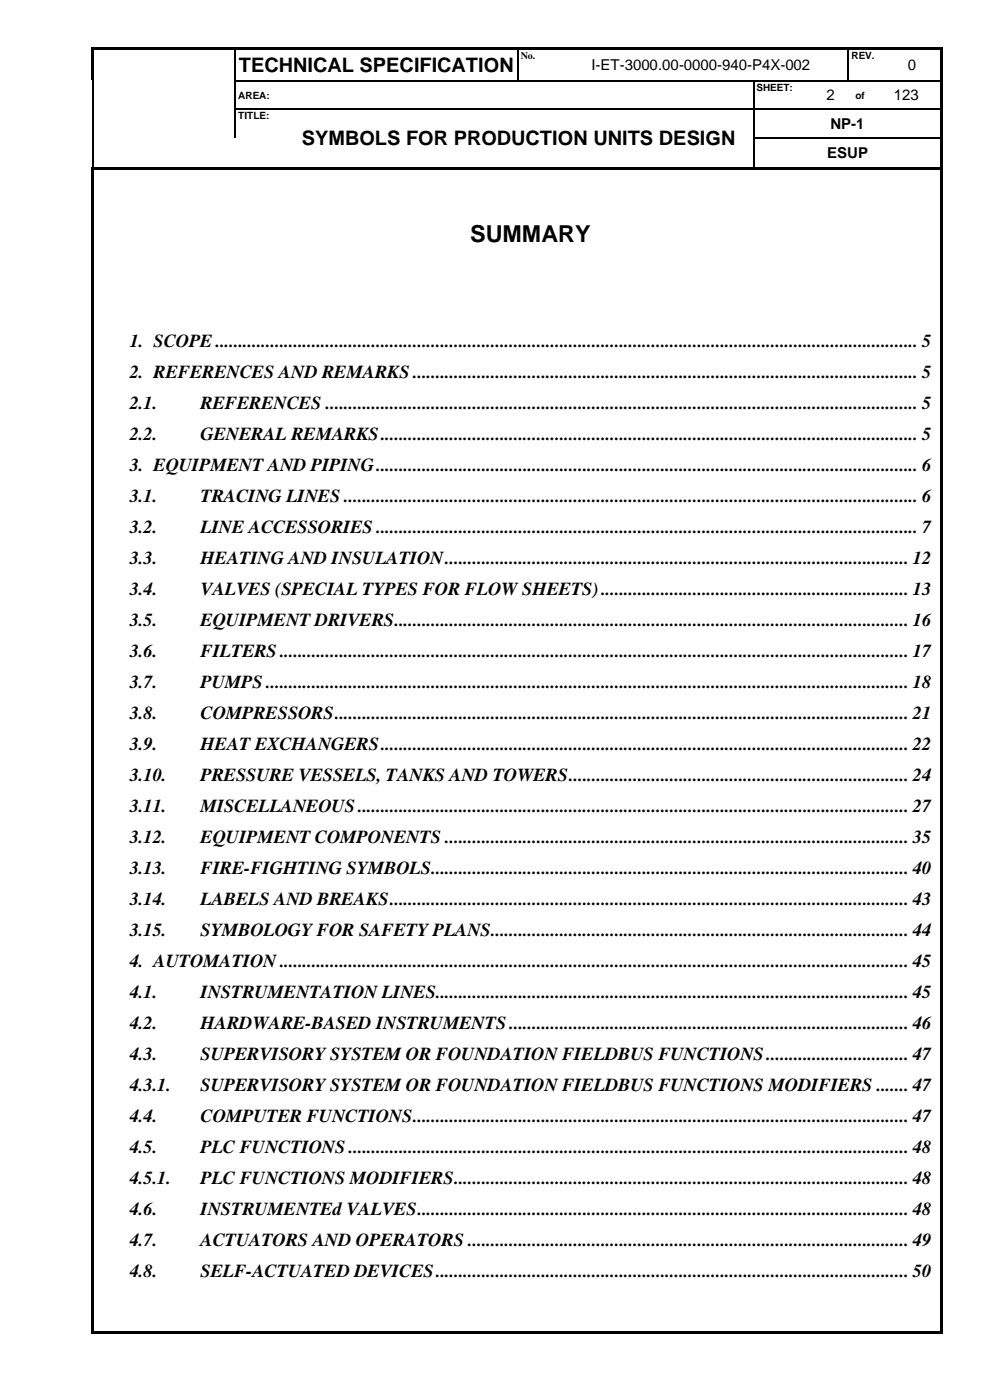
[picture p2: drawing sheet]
<svg xmlns="http://www.w3.org/2000/svg" width="210mm" height="297mm" viewBox="0 0 210 297" stroke-linecap="round" stroke-linejoin="round" font-family="sans-serif">
<defs><g id="words">
<text font-size="5" x="99.8" y="51.4">SUMMARY</text>
<g font-size="4.2">
<text x="50.6" y="15.3">TECHNICAL SPECIFICATION</text>
<text x="64" y="30.9">SYMBOLS FOR PRODUCTION UNITS DESIGN</text>
</g>
<g font-size="3.9">
<text x="27.5" y="73.6">1. SCOPE......................................................................................................................................................... 5</text>
<text x="27.5" y="80.2">2. REFERENCES AND REMARKS .............................................................................................................. 5</text>
<text x="27.5" y="86.8">2.1.</text>
<text x="42.6" y="86.8">REFERENCES ................................................................................................................................. 5</text>
<text x="27.5" y="93.4">2.2.</text>
<text x="42.6" y="93.4">GENERAL REMARKS..................................................................................................................... 5</text>
<text x="27.5" y="100">3. EQUIPMENT AND PIPING...................................................................................................................... 6</text>
<text x="27.5" y="106.5">3.1.</text>
<text x="42.6" y="106.5">TRACING LINES ............................................................................................................................. 6</text>
<text x="27.5" y="113.1">3.2.</text>
<text x="42.6" y="113.1">LINE ACCESSORIES ...................................................................................................................... 7</text>
<text x="27.5" y="119.7">3.3.</text>
<text x="42.6" y="119.7">HEATING AND INSULATION..................................................................................................... 12</text>
<text x="27.5" y="126.3">3.4.</text>
<text x="42.6" y="126.3">VALVES (SPECIAL TYPES FOR FLOW SHEETS)................................................................... 13</text>
<text x="27.5" y="132.9">3.5.</text>
<text x="42.6" y="132.9">EQUIPMENT DRIVERS................................................................................................................ 16</text>
<text x="27.5" y="139.4">3.6.</text>
<text x="42.6" y="139.4">FILTERS ......................................................................................................................................... 17</text>
<text x="27.5" y="146">3.7.</text>
<text x="42.6" y="146">PUMPS ............................................................................................................................................ 18</text>
<text x="27.5" y="152.6">3.8.</text>
<text x="42.6" y="152.6">COMPRESSORS............................................................................................................................. 21</text>
<text x="27.5" y="159.2">3.9.</text>
<text x="42.6" y="159.2">HEAT EXCHANGERS................................................................................................................... 22</text>
<text x="27.5" y="165.8">3.10.</text>
<text x="42.6" y="165.8">PRESSURE VESSELS, TANKS AND TOWERS.......................................................................... 24</text>
<text x="27.5" y="172.3">3.11.</text>
<text x="42.6" y="172.3">MISCELLANEOUS........................................................................................................................ 27</text>
<text x="27.5" y="178.9">3.12.</text>
<text x="42.6" y="178.9">EQUIPMENT COMPONENTS ..................................................................................................... 35</text>
<text x="27.5" y="185.5">3.13.</text>
<text x="42.6" y="185.5">FIRE-FIGHTING SYMBOLS........................................................................................................ 40</text>
<text x="27.5" y="192.1">3.14.</text>
<text x="42.6" y="192.1">LABELS AND BREAKS................................................................................................................. 43</text>
<text x="27.5" y="198.7">3.15.</text>
<text x="42.6" y="198.7">SYMBOLOGY FOR SAFETY PLANS........................................................................................... 44</text>
<text x="27.5" y="205.2">4. AUTOMATION......................................................................................................................................... 45</text>
<text x="27.5" y="211.8">4.1.</text>
<text x="42.6" y="211.8">INSTRUMENTATION LINES....................................................................................................... 45</text>
<text x="27.5" y="218.4">4.2.</text>
<text x="42.6" y="218.4">HARDWARE-BASED INSTRUMENTS ....................................................................................... 46</text>
<text x="27.5" y="225">4.3.</text>
<text x="42.6" y="225">SUPERVISORY SYSTEM OR FOUNDATION FIELDBUS FUNCTIONS............................... 47</text>
<text x="27.5" y="231.6">4.3.1.</text>
<text x="42.6" y="231.6">SUPERVISORY SYSTEM OR FOUNDATION FIELDBUS FUNCTIONS MODIFIERS ....... 47</text>
<text x="27.5" y="238.1">4.4.</text>
<text x="42.6" y="238.1">COMPUTER FUNCTIONS............................................................................................................ 47</text>
<text x="27.5" y="244.7">4.5.</text>
<text x="42.6" y="244.7">PLC FUNCTIONS .......................................................................................................................... 48</text>
<text x="27.5" y="251.3">4.5.1.</text>
<text x="42.6" y="251.3">PLC FUNCTIONS MODIFIERS................................................................................................... 48</text>
<text x="27.5" y="257.9">4.6.</text>
<text x="42.6" y="257.9">INSTRUMENTEd VALVES........................................................................................................... 48</text>
<text x="27.5" y="264.4">4.7.</text>
<text x="42.6" y="264.4">ACTUATORS AND OPERATORS ................................................................................................ 49</text>
<text x="27.5" y="271">4.8.</text>
<text x="42.6" y="271">SELF-ACTUATED DEVICES....................................................................................................... 50</text>
</g>
<g font-size="3.2">
<text x="125.5" y="14.9">I-ET-3000.00-0000-940-P4X-002</text>
<text x="192.6" y="14.9">0</text>
<text x="175.3" y="21.3">2</text>
<text x="189.6" y="21.3">123</text>
<text x="176.2" y="27.3">NP-1</text>
<text x="175.5" y="33.6">ESUP</text>
</g>
<g font-size="2.1">
<text x="110.5" y="12.5">No.</text>
<text x="180.6" y="12.5">REV.</text>
<text x="50.6" y="20.9">AREA:</text>
<text x="160.5" y="19.3">SHEET:</text>
<text x="181.5" y="20.9">of</text>
<text x="50.6" y="25.2">TITLE:</text>
</g>
</g></defs>
<g fill="#000">
<path d="M19.3 10h.6v.5h-.6z" fill-rule="evenodd"/>
<path d="M19.3 10h.6v.5h-.6z" fill-rule="evenodd"/>
<path d="M19.3 10.5h.6v6.5h-.6z" fill-rule="evenodd"/>
<path d="M19.6 17h.3v.3h-.3z" fill-rule="evenodd"/>
<path d="M19.9 10h29.9v.5h-29.9z" fill-rule="evenodd"/>
<path d="M49.8 10.5h.2z" fill-rule="evenodd"/>
<path d="M49.8 10h.5v.5h-.5z" fill-rule="evenodd"/>
<path d="M49.8 17h.2v.3h-.2z" fill-rule="evenodd"/>
<path d="M50.3 10h59.5v.5h-59.5z" fill-rule="evenodd"/>
<path d="M109.8 10.5h.3z" fill-rule="evenodd"/>
<path d="M109.8 10h.5v.5h-.5z" fill-rule="evenodd"/>
<path d="M109.8 17h.3v.3h-.3z" fill-rule="evenodd"/>
<path d="M110.3 10h7.2v.5h-7.2z" fill-rule="evenodd"/>
<path d="M117.5 10h.5v.5h-.5z" fill-rule="evenodd"/>
<path d="M117.5 17h.2v.3h-.2z" fill-rule="evenodd"/>
<path d="M118 10h61.9v.5h-61.9z" fill-rule="evenodd"/>
<path d="M159.8 17h.3v.3h-.3z" fill-rule="evenodd"/>
<path d="M172.5 17h.3v.3h-.3z" fill-rule="evenodd"/>
<path d="M179.9 10.5h.2z" fill-rule="evenodd"/>
<path d="M179.9 10h.5v.5h-.5z" fill-rule="evenodd"/>
<path d="M179.9 17h.2v.3h-.2z" fill-rule="evenodd"/>
<path d="M180.1 17h.3v.3h-.3z" fill-rule="evenodd"/>
<path d="M180.4 10h7.1v.5h-7.1z" fill-rule="evenodd"/>
<path d="M185 17h.2v.3h-.2z" fill-rule="evenodd"/>
<path d="M187.5 10h.5v.5h-.5z" fill-rule="evenodd"/>
<path d="M187.5 17h.2v.3h-.2z" fill-rule="evenodd"/>
<path d="M188 10h11.6v.5h-11.6z" fill-rule="evenodd"/>
<path d="M199.6 10h.5v.5h-.5z" fill-rule="evenodd"/>
<path d="M199.6 10h.5v.5h-.5z" fill-rule="evenodd"/>
<path d="M199.6 10.5h.5v6.5h-.5z" fill-rule="evenodd"/>
<path d="M199.6 17h.5v.3h-.5z" fill-rule="evenodd"/>
<path d="M19.5 35.4h.5v.6h-.5z" fill-rule="evenodd"/>
<path d="M19.5 35.4h.5v.5h-.5z" fill-rule="evenodd"/>
<path d="M19.6 23h.3v.2h-.3z" fill-rule="evenodd"/>
<path d="M19.6 29.2h.3v.3h-.3z" fill-rule="evenodd"/>
<path d="M20 35.4h.5v.5h-.5z" fill-rule="evenodd"/>
<path d="M20.5 35.4h29.4v.5h-29.4z" fill-rule="evenodd"/>
<path d="M49.8 23h.2v.2h-.2z" fill-rule="evenodd"/>
<path d="M49.9 35.4h.5v.5h-.5z" fill-rule="evenodd"/>
<path d="M50.4 35.4h9.8v.5h-9.8z" fill-rule="evenodd"/>
<path d="M60.2 23h.3v.2h-.3z" fill-rule="evenodd"/>
<path d="M60.2 35.4h.6v.5h-.6z" fill-rule="evenodd"/>
<path d="M60.8 35.4h99v.5h-99z" fill-rule="evenodd"/>
<path d="M159.8 23h.3v.2h-.3z" fill-rule="evenodd"/>
<path d="M159.8 29.2h.3v.3h-.3z" fill-rule="evenodd"/>
<path d="M159.8 35.4h.6v.5h-.6z" fill-rule="evenodd"/>
<path d="M160.4 35.4h39.2v.5h-39.2z" fill-rule="evenodd"/>
<path d="M172.5 23h.3v.2h-.3z" fill-rule="evenodd"/>
<path d="M180 23h.2v.2h-.2z" fill-rule="evenodd"/>
<path d="M185 23h.2v.2h-.2z" fill-rule="evenodd"/>
<path d="M199.6 17.3h.5v5.7h-.5z" fill-rule="evenodd"/>
<path d="M199.6 23h.5v.2h-.5z" fill-rule="evenodd"/>
<path d="M199.6 23.2h.5v6h-.5z" fill-rule="evenodd"/>
<path d="M199.6 29.2h.5v.3h-.5z" fill-rule="evenodd"/>
<path d="M199.6 29.5h.5v5.9h-.5z" fill-rule="evenodd"/>
<path d="M199.6 35.4h.5v.6h-.5z" fill-rule="evenodd"/>
<path d="M19.5 36h.5v246.5h-.5z" fill-rule="evenodd"/>
<path d="M19.5 282.5h.5v.5h-.5z" fill-rule="evenodd"/>
<path d="M19.5 282.5h.5v.5h-.5z" fill-rule="evenodd"/>
<path d="M20 282.5h179.6v.5h-179.6z" fill-rule="evenodd"/>
<path d="M199.6 36h.5v246.5h-.5z" fill-rule="evenodd"/>
<path d="M199.6 282.5h.5v.5h-.5z" fill-rule="evenodd"/>
<path d="M199.6 282.5h.5v.5h-.5z" fill-rule="evenodd"/>
</g>
<g fill="none" stroke="#000" stroke-width=".25">
<path d="M19.7 17.3v5.7M49.9 10.5v6.5M49.9 17.3v5.7M50 17.1h59.8M110 10.5v6.5M110.1 17.1h7.4M117.7 17.1h42.1M160 17.3v5.7M160.1 17.1h12.4M172.8 17.1h7.1M180 10.5v6.5M180.4 17.1h4.6"/>
<path d="M185.2 17.1h2.3M187.7 17.1h11.9M19.7 23.2v6M19.7 29.5v5.9M49.9 23.2v6M50 23.1h10.2M60.5 23.1h99.3M160 23.2v6M160 29.5v5.9M160.1 23.1h12.4M160.1 29.3h39.5M172.8 23.1h7.2"/>
<path d="M180.2 23.1h4.8M185.2 23.1h14.4"/>
</g>
<use href="#words"/>
</svg>
